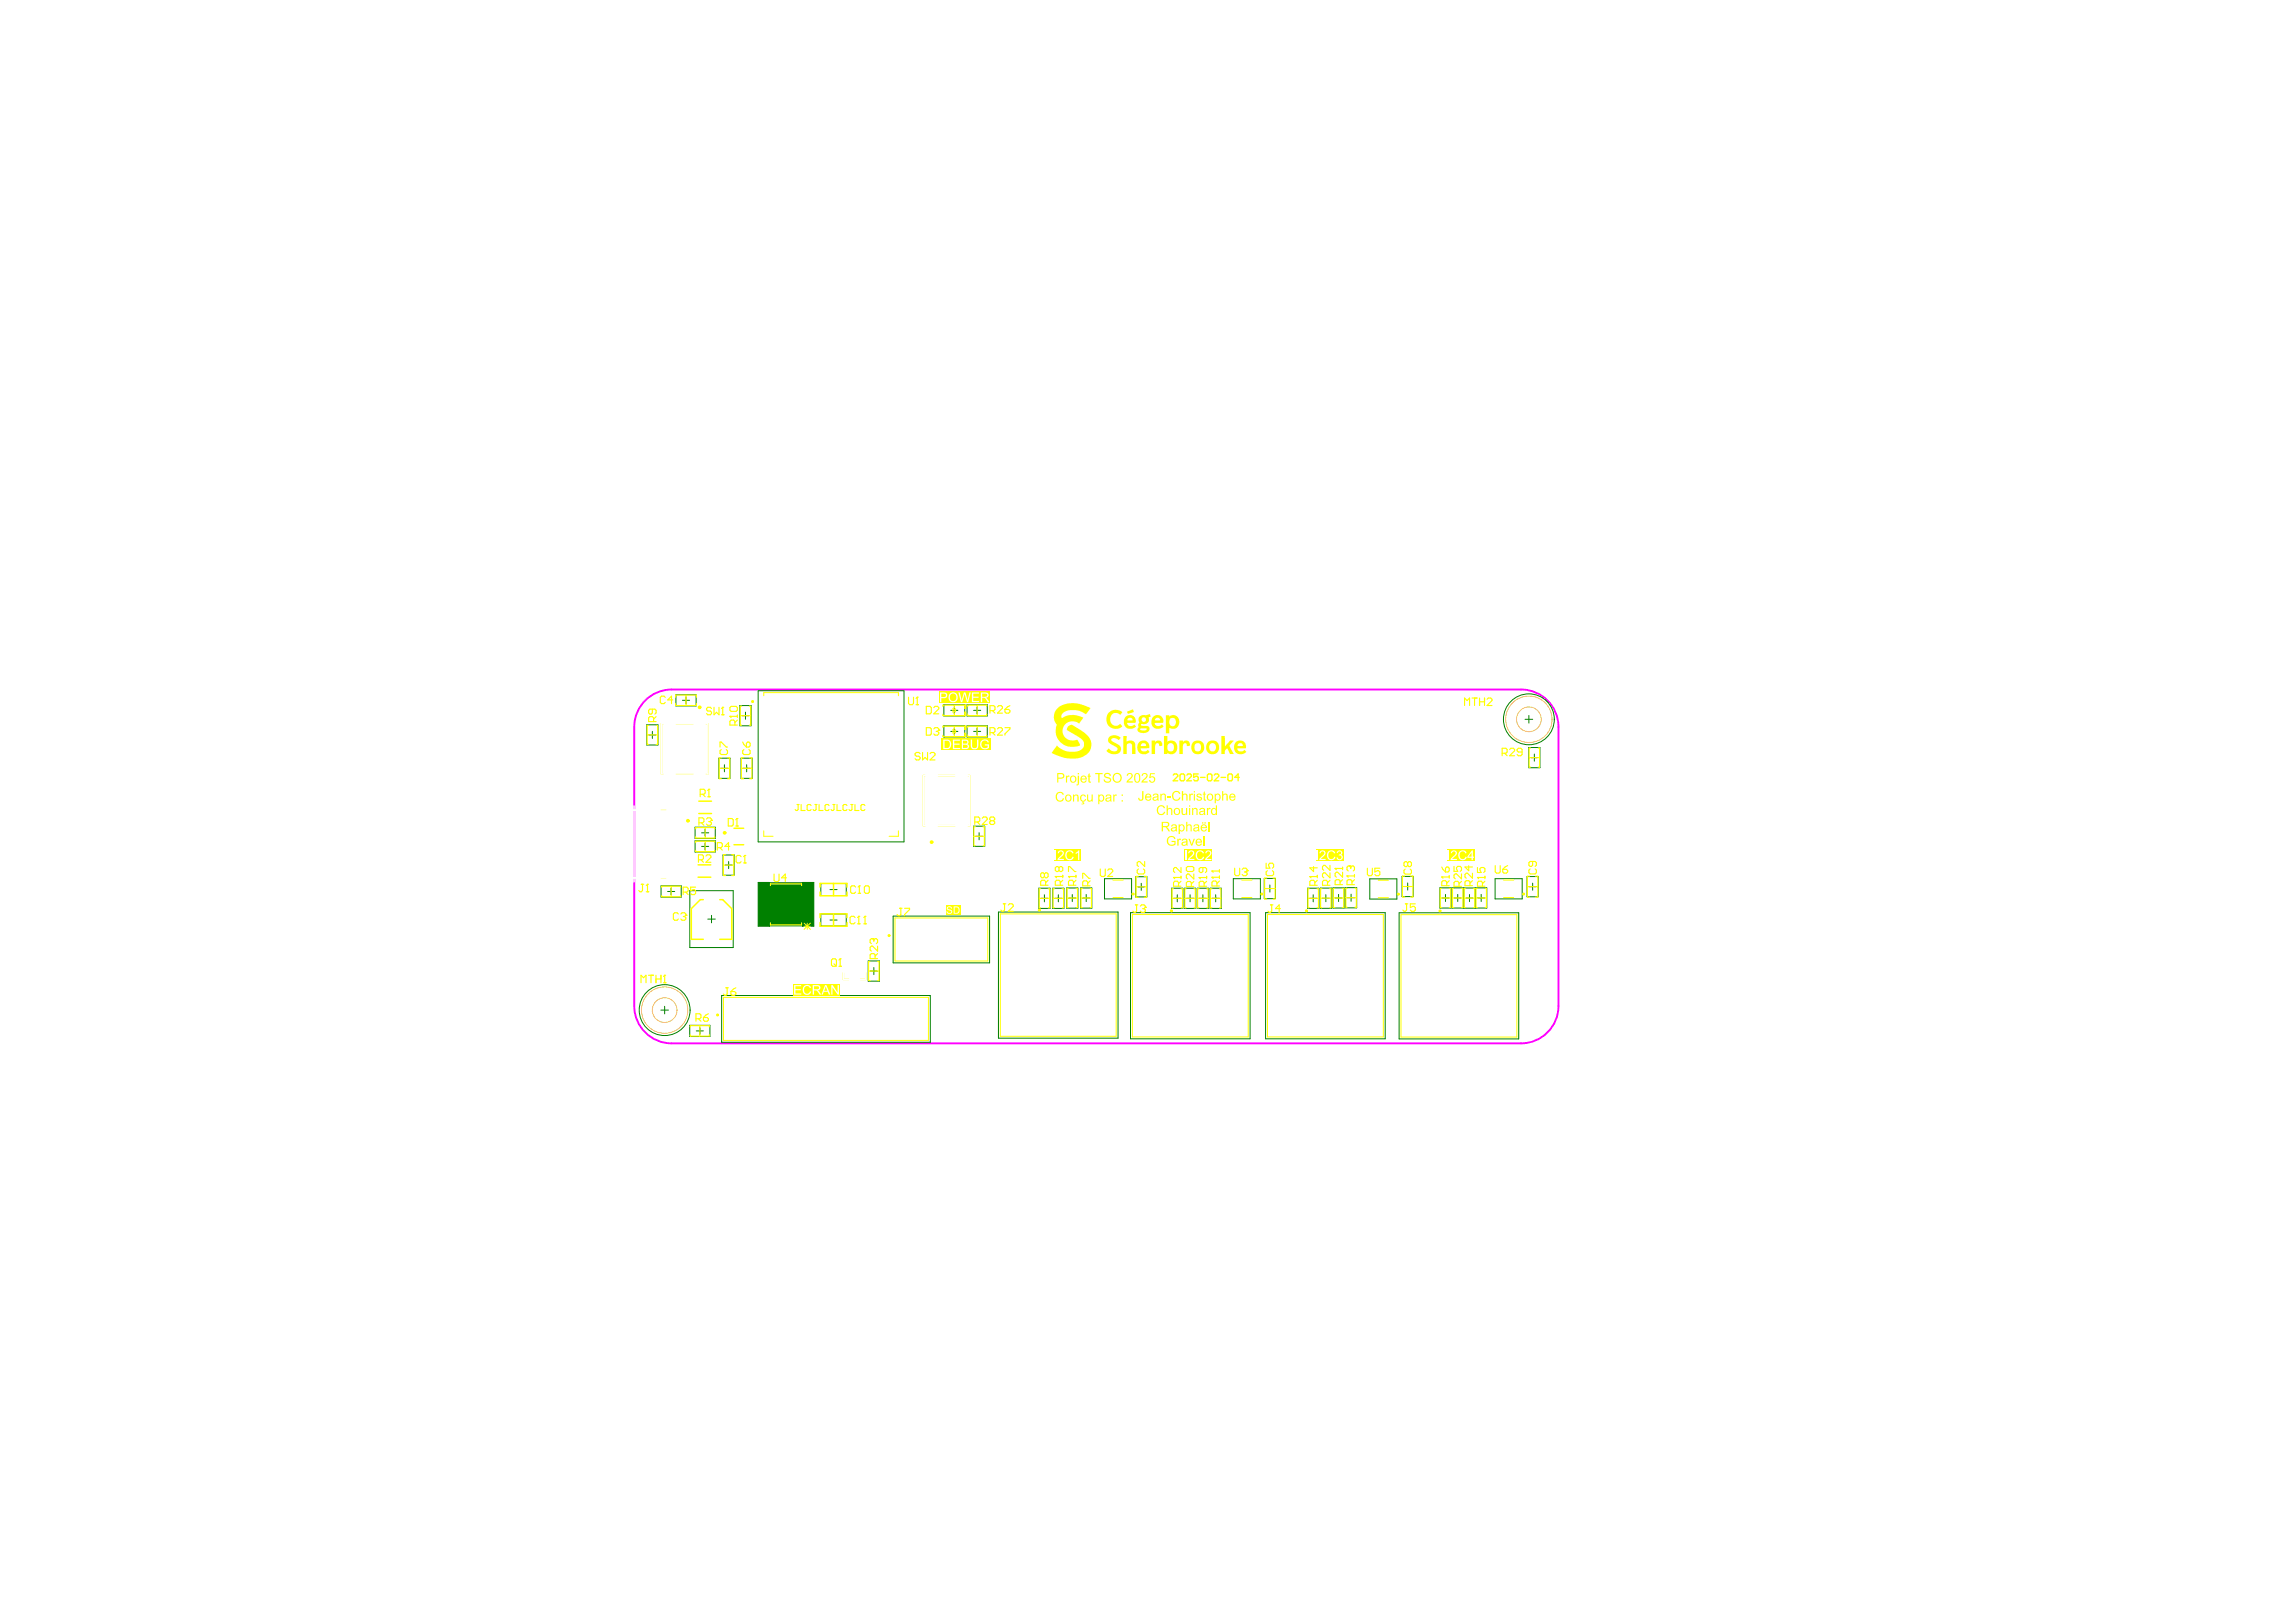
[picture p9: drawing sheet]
<svg xmlns="http://www.w3.org/2000/svg" width="1020mm" height="722mm" viewBox="0 0 1020 722" stroke-linecap="round" stroke-linejoin="round" font-family="sans-serif">
<path d="M287.5 311a16.6 16.6 0 0 1 11.3-4.4h377.8a16.6 16.6 0 0 1 16.6 16.7v124.1a16.6 16.6 0 0 1-16.6 16.6h-377.8a16.6 16.6 0 0 1-16.7-16.6v-124.1a16.6 16.6 0 0 1 5.4-12.3z" fill="none" stroke="#f0f" stroke-width=".85"/>
<path d="M337.3 392.5h24.7v19.4h-24.7z" fill="#008000"/>
<g fill="none" stroke="#008000" stroke-width=".44">
<path d="M300.7 308.9h8.9v5h-8.9zM303.6 311.4h3.1M305.2 309.9v3.1M329.1 313.8h5v9h-5zM330 318.3h3.2M331.6 316.7v3.2M337.2 307.2h64.9v67.2h-64.9zM419.9 313.4h9.2v5h-9.2zM422.9 315.9h3.2M424.5 314.3v3.2M430.2 313.4h9v5h-9zM433.1 315.9h3.1"/>
<path d="M434.7 314.3v3.2M678.4 319.9h3.4M680.1 318.2v3.4M287.7 322.3h5v9h-5zM288.6 326.8h3.2M290.2 325.2v3.2M319.7 337.2h5v9h-5zM329.6 337.2h5v9h-5zM419.9 322.8h9.2v5h-9.2zM422.9 325.3h3.2M424.5 323.7v3.2M430.2 322.8h9v5h-9z"/>
<path d="M433.1 325.3h3.1M434.7 323.7v3.2M680 332.4h5v9h-5zM680.9 336.9h3.2M682.5 335.4v3.1M320.7 341.7h3.1M322.2 340.1v3.1M330.5 341.7h3.2M332.1 340.1v3.1M309.2 367.9h9v5h-9zM309.2 373.9h9v5h-9zM312.1 376.4h3.2"/>
<path d="M312.1 370.4h3.2M313.7 368.8v3.2M313.7 374.8v3.2M433 367.4h5v9h-5zM434 371.9h3.1M435.5 370.3v3.2M294 394h9v5h-9zM297 396.5h3.1M298.5 394.9v3.1M306.9 396.1h19.2v25.3h-19.2zM321.6 380.2h5v9h-5zM322.5 384.7h3.2"/>
<path d="M324.1 383.2v3.1M365.1 393h11.3v5.3h-11.3zM369.2 395.6h3.2M370.8 394v3.2M462.1 395h5v9h-5zM463 399.5h3.1M464.6 397.9v3.2M468.3 395h5v9h-5zM469.2 399.5h3.1M470.8 397.9v3.2M474.5 394.9h5v9h-5zM475.4 399.4h3.1"/>
<path d="M477 397.8v3.2M480.7 394.9h5v9h-5zM481.6 399.4h3.2M483.2 397.8v3.2M491.3 390.8h12.1v9h-12.1zM505.2 389.9h4.9v9h-4.9zM506.1 394.4h3.1M507.7 392.8v3.2M521.2 395h5v9h-5zM522.1 399.5h3.2M523.7 397.9v3.2M526.9 395h5v9h-5z"/>
<path d="M527.8 399.5h3.1M529.4 397.9v3.2M532.6 395h5v9h-5zM533.5 399.5h3.1M535.1 397.9v3.2M538.3 395h5v9h-5zM539.2 399.5h3.1M540.8 397.9v3.2M548.6 390.8h12v9h-12zM562.4 390.7h5v8.9h-5zM563.3 395.1h3.1M564.9 393.6v3.1"/>
<path d="M581.6 395h5v9h-5zM582.6 399.5h3.1M584.1 397.9v3.2M587.3 395h5v8.9h-5zM588.2 399.5h3.1M589.8 397.9v3.1M592.9 394.9h5v8.9h-5zM593.8 399.3h3.2M595.4 397.8v3.1M598.5 394.8h5v8.9h-5zM599.4 399.2h3.2M601 397.7v3.1"/>
<path d="M609.3 390.8h12.1v9h-12.1zM623.7 389.8h5v8.9h-5zM624.6 394.3h3.2M626.2 392.7v3.1M640.5 394.9h5v8.9h-5zM641.4 399.3h3.2M643 397.8v3.1M645.9 394.9h5v8.9h-5zM646.9 399.3h3.1M648.4 397.8v3.1M651.2 394.9h5v9h-5zM652.1 399.4h3.1"/>
<path d="M653.7 397.8v3.2M656.4 394.9h5v8.9h-5zM657.3 399.3h3.1M658.9 397.8v3.1M665.1 390.8h12v9h-12zM679.3 389.8h4.9v9h-4.9zM680.2 394.3h3.1M681.7 392.7v3.2M314.8 408.7h3.4M316.5 407.1v3.3M365.1 406.5h11.3v5.3h-11.3zM369.2 409.2h3.2"/>
<path d="M370.8 407.6v3.2M397.3 407.4h42.9v20.8h-42.9zM444.1 405.6h53.2v56.1h-53.2zM502.9 405.9h53.2v56.1h-53.2zM563 405.9h53.2v56.1h-53.2zM622.4 405.9h53.2v56.1h-53.2zM386.2 427.4h5v8.9h-5zM387.1 431.9h3.2M388.7 430.3v3.1M294 449.2h3.3M295.7 447.5v3.4M306.8 456h9v5h-9z"/>
<path d="M309.7 458.5h3.2M311.3 456.9v3.2M321 442.7h92.8v20.8h-92.8z"/>
<circle cx="680.1" cy="319.9" r="11.3"/>
<circle cx="295.6" cy="449.2" r="11.3"/>
</g>
<path d="M337.3 392.5h24.7v19.4h-24.7z" fill="none" stroke="#008000" stroke-width=".51"/>
<g fill="none" stroke="#f6b26b" stroke-width=".44">
<circle cx="680.1" cy="319.9" r="10.3"/>
<circle cx="680.1" cy="319.9" r="5.5"/>
<circle cx="295.6" cy="449.2" r="10.3"/>
<circle cx="295.6" cy="449.2" r="5.5"/>
</g>
<g fill="none" stroke="#ff0" stroke-width=".67">
<path d="M295 321.9h-.8v22.3h.8M300.8 321.9h7.5M314.1 321.9h.8v22.3h-.8M300.8 344.2h7.5M310.8 356.3h5.7M411.5 344.9h-.8v22.3h.8M417.3 344.9h7.5M430.6 344.9h.8v22.3h-.8M294.1 360.3h2.1M310.8 361.8h5.7M326.5 375.7h4.3M326.5 368.3h4.3"/>
<path d="M417.3 367.2h7.5M294.1 390.4h2.1M310.5 390.1h5.7M310.5 384.6h5.7M364.8 394.5v-1.6h12v1.6M364.8 396.7v1.7h12v-1.7M370.8 392.9v5.5M312.8 400.1h-1.3l-4 4v13.6h5.3M320.2 400.1h1.3l4 4v13.6h-5.3M364.8 408.1v-1.7h12v1.7M364.8 410.3v1.6h12v-1.6M370.8 406.4v5.5"/>
<path d="M375.1 432.6v3h2.5M385.1 432.6v3h-2.4"/>
</g>
<g fill="none" stroke="#ff0" stroke-width=".44">
<path d="M339.7 309.4v-1.4h59.9v1.4M423.9 315.1l1.2 .8-1.2 .8zM425.1 315.2v1.5M423.9 324.4l1.2 .9-1.2 .8zM425.1 324.5v1.5M339.7 369.5v2.4h4.2M399.6 369.5v2.4h-4.1M495.1 399.1h4.5M495.1 391.4h4.5M552.4 399.1h4.5M552.4 391.4h4.5M613.1 391.5h4.5"/>
<path d="M613.1 399.2h4.5M668.8 399.1h4.5M668.8 391.4h4.5M398.1 408.2h41.3v19.2h-41.3zM445 406.4h51.5v54.5h-51.5zM503.7 406.7h51.5v54.5h-51.5zM563.8 406.7h51.5v54.5h-51.5zM623.2 406.8h51.5v54.4h-51.5zM321.8 443.6h91.2v19.1h-91.2z"/>
</g>
<g fill="none" stroke="#ff0" stroke-width=".5">
<path d="M300.5 310.1v-1h9.3v1M300.5 312.8v1h9.3v-1M305.2 309.1v4.7M329.3 318.3h4.6M329.9 314.1h-.6v8.4h.6M333.3 314.1h.6v8.4h-.6M419.4 317.6v.6h10.2v-1.4h-.5v1.4M424.5 313.6v1.1M424.5 317.1v1.1M429.1 313.6v1.5h.5v-1.5h-10.2v.6M430.4 314.2v-.6h8.5v.6M430.4 317.6v.6h8.5v-.6"/>
<path d="M434.7 313.6v4.6M287.9 326.8h4.6M288.5 322.6h-.6v8.5h.6M291.9 322.6h.6v8.5h-.6M320.9 337h-1v9.3h1M323.6 337h1v9.3h-1M330.8 337h-1v9.3h1M333.5 337h1v9.3h-1M419.4 327v.6h10.2v-1.5h-.5v1.5M424.5 322.9v1.2M424.5 326.4v1.2M429.1 322.9v1.5h.5v-1.5h-10.2v.7"/>
<path d="M430.4 323.6v-.7h8.5v.7M430.4 327v.6h8.5v-.6M434.7 322.9v4.7M680.2 336.9h4.6M680.8 332.7h-.6v8.5h.6M684.2 332.7h.6v8.5h-.6M319.9 341.7h4.7M329.8 341.7h4.7M309.4 368.7v-.7h8.5v.7M309.4 372.1v.6h8.5v-.6M309.4 374.7v-.6h8.5v.6M309.4 378.1v.6h8.5v-.6"/>
<path d="M313.7 368v4.7M313.7 374.1v4.6M433.2 371.9h4.7M433.8 367.7h-.6v8.4h.6M437.2 367.7h.7v8.4h-.7M294.3 394.8v-.7h8.5v.7M294.3 398.2v.6h8.5v-.6M298.5 394.1v4.7M321.8 384.7h4.6M322.8 380.1h-1v9.3h1M325.4 380.1h1v9.3h-1M462.2 399.5h4.7"/>
<path d="M462.9 395.3h-.7v8.4h.7M466.3 395.3h.6v8.4h-.6M468.4 399.5h4.7M469.1 395.3h-.7v8.4h.7M472.5 395.3h.6v8.4h-.6M474.6 399.4h4.7M475.3 395.2h-.7v8.4h.7M478.7 395.2h.6v8.4h-.6M480.8 399.4h4.7M481.5 395.2h-.7v8.4h.7M484.9 395.2h.6v8.4h-.6M505.3 394.4h4.7"/>
<path d="M506.3 389.7h-1v9.4h1M509 389.7h1v9.4h-1M521.3 399.5h4.7M522 395.3h-.7v8.4h.7M525.4 395.3h.6v8.4h-.6M527 399.5h4.7M527.7 395.3h-.7v8.4h.7M531.1 395.3h.6v8.4h-.6M532.7 399.5h4.7M533.4 395.3h-.7v8.4h.7M536.8 395.3h.6v8.4h-.6M538.4 399.5h4.7"/>
<path d="M539.1 395.3h-.7v8.4h.7M542.5 395.3h.6v8.4h-.6M562.5 395.1h4.7M563.5 390.5h-1v9.3h1M566.2 390.5h1v9.3h-1M581.8 399.5h4.7M582.5 395.3h-.7v8.4h.7M585.8 395.3h.7v8.4h-.7M587.4 399.5h4.7M588.1 395.2h-.7v8.5h.7M591.5 395.2h.6v8.5h-.6M593.1 399.3h4.7"/>
<path d="M593.7 395.1h-.6v8.5h.6M597.1 395.1h.7v8.5h-.7M598.7 399.2h4.6M599.3 395h-.6v8.5h.6M602.7 395h.6v8.5h-.6M623.8 394.3h4.7M624.8 389.6h-1v9.3h1M627.5 389.6h1v9.3h-1M640.7 399.3h4.6M641.3 395.1h-.6v8.5h.6M644.7 395.1h.6v8.5h-.6M646.1 399.3h4.7"/>
<path d="M646.7 395.1h-.6v8.5h.6M650.1 395.1h.7v8.5h-.7M651.3 399.4h4.7M652 395.2h-.7v8.4h.7M655.3 395.2h.7v8.4h-.7M656.5 399.3h4.7M657.2 395.1h-.7v8.5h.7M660.6 395.1h.6v8.5h-.6M679.4 394.3h4.7M680.4 389.7h-1v9.3h1M683.1 389.7h1v9.3h-1M386.4 431.9h4.6"/>
<path d="M387 427.6h-.6v8.5h.6M390.4 427.6h.6v8.5h-.6M307.1 456.8v-.7h8.4v.7M311.3 456.1v4.7M307.1 460.2v.6h8.4v-.6"/>
</g>
<path d="M342.7 393.9v-.9h13.9v.9M342.7 410.5v.8h13.9v-.8" fill="none" stroke="#ff0" stroke-width=".51"/>
<g fill="#ff0">
<path d="M470.2 352.6l1-.4h1.1l.9 1.1-.6 .1a1.4 1.4 0 0 0-1.9-.6 1.4 1.4 0 0 0-.5 2v.1a1.28 1.28 0 0 0 1.3 1.1 1.28 1.28 0 0 0 1.2-1.1l.6 .2-.6 1.1-.8 .3-1.5-.2-.8-1.4v-1.1z"/>
<path d="M477.3 353.3h.4v.5l.7-.5 1.2 .3 .2 2.9h-.6v-1.9a.75 .75 0 0 0-.8-.8 .75 .75 0 0 0-.6 1v1.7h-.5z"/>
<path d="M483.5 353.3h.5v2a.78 .78 0 0 0 .9 .7 .78 .78 0 0 0 .7-1v-1.7h.5v3.2h-.5v-.5l-.8 .5-1.1-.3z"/>
<path d="M495.2 353.3h.4v.5l.4-.5 .8 .2-.2 .4-.8 .2-.1 2.4h-.5z"/>
<path d="M474.2 345h.4l.1 .4a.64 .64 0 0 1 .4-.5 .64 .64 0 0 1 .7 .2l-.2 .5h-.8l-.1 2.4h-.5z"/>
<path d="M484.1 344.2l.6-.3v1.1h.5v.4h-.5v2.1l.5 .1-.1 .5-.9-.3-.1-2.4h-.3z"/>
<path d="M487.2 343.8h3.3v.5h-1.4v3.7h-.6v-3.7h-1.3z"/>
<path d="M491.4 344.1l.8-.4 1.1 .1 .9 1-.6 .3a.98 .98 0 0 0-1-.9 .98 .98 0 0 0-1 .9l2.1 .8a1.38 1.38 0 0 1 .1 1.9 1.38 1.38 0 0 1-1.9 .2l-.8-.6-.2-.7h.5l.3 .6 .6 .3 1-.1 .5-.8-2.5-1.1-.2-.9z"/>
<path d="M501.5 344l1-.2a1.41 1.41 0 0 1 1.4 1.3 1.41 1.41 0 0 1-1.1 1.5l-1 .9h2.1v.5h-2.9l.4-.9 1.7-1.6a.81 .81 0 0 0-.4-1.3 .81 .81 0 0 0-1 .9l-.5-.1z"/>
<path d="M508.2 344l1.4-.2 .6 .3 .3 .5-.2 1-1.9 1.9h2.1v.5h-2.8l.4-.9 1.5-1.5a.83 .83 0 0 0-.2-1.3 .83 .83 0 0 0-1.1 .8l-.5-.1z"/>
<path d="M511.6 343.9h2.1v.4h-1.7l-.2 1.2 1.1-.3 1 1-.2 1.2-.8 .7-1.6-.4-.2-.8h.6a.94 .94 0 0 0 1.1 .6 .94 .94 0 0 0 .7-1.2 .94 .94 0 0 0-1.1-.7l-1.2 .4z"/>
<path d="M474.7 353.9l-.4 .8a1.02 1.02 0 0 0 1.1 1.3 1.02 1.02 0 0 0 .7-1.6 .88 .88 0 0 0-1.4-.5zM473.7 354.9a1.56 1.56 0 0 1 3.1 0 1.56 1.56 0 0 1-3.1 0z"/>
<path d="M480.7 353.8l.6-.4a1.14 1.14 0 0 1 1.7 .9l-.5 .1-.2-.6h-.7l-.6 .7a.93 .93 0 0 0 .3 1.4 .93 .93 0 0 0 1.3-.5h.5v.2l-.6 .8-1.5-.1-.6-1.1zM481.5 356.5h.4l-.1 .3a.5 .5 0 0 1 .4 .7 .5 .5 0 0 1-.7 .2h-.4v-.3l.7-.2-.5-.2z"/>
<path d="M488.5 353.3h.5v.5l.5-.5 1 .1 .7 1.2-.1 1-.6 .8-.9 .1-.6-.4v1.5h-.5zM489.3 354l-.3 .9a.93 .93 0 0 0 1.1 1.1 .93 .93 0 0 0 .5-1.5v-.1a.78 .78 0 0 0-.5-.6 .78 .78 0 0 0-.8 .2z"/>
<path d="M492.3 355.3v.1a.72 .72 0 0 0 .7 .8 .72 .72 0 0 0 .8-.7v-.6zM492 353.7l1.7-.4 .7 .6 .1 2.6h-.6l-.1-.5-.7 .5a.99 .99 0 0 1-1.4-1 .99 .99 0 0 1 1.5-.8 .52 .52 0 0 0 .5-.7 .52 .52 0 0 0-.8-.2l-.7 .6-.5-.1z"/>
<path d="M498.9 353.3h.6v.6h-.6zM498.9 355.9h.6v.6h-.6z"/>
<path d="M470.8 344.3v1.5h1.2a.77 .77 0 0 0 .9-.7 .77 .77 0 0 0-.9-.8zM470.3 343.8l2.4 .1 .7 .6v.8a1.24 1.24 0 0 1-1.5 1h-1.1v1.7h-.5z"/>
<path d="M476.7 345.6l-.3 .7a1 1 0 0 0 1.1 1.4 1 1 0 0 0 .7-1.5 .84 .84 0 0 0-.6-.9 .84 .84 0 0 0-.9 .3zM475.8 346.5a1.6 1.6 0 0 1 3.2 0 1.6 1.6 0 0 1-3.2 0z"/>
<path d="M479.4 343.8h.6v.6h-.6zM479.4 345h.6v3.2a.83 .83 0 0 1-.3 .9 .83 .83 0 0 1-.9 .1l.1-.4 .5-.1z"/>
<path d="M481.3 345.6l-.1 .6h1.7a.92 .92 0 0 0-1.6-.6zM481 345.3l.7-.4 .8 .1 .6 .3 .4 .9v.5h-2.4a.92 .92 0 0 0 .7 1 .92 .92 0 0 0 1.1-.6l.5 .1a1.54 1.54 0 0 1-2.4 .5 1.54 1.54 0 0 1 0-2.4z"/>
<path d="M496 344.5l-.5 .7v1l.3 .9 .7 .5h.9l.7-.5 .2-1.6a1.43 1.43 0 0 0-2.3-1zM494.8 345.9a2.16 2.16 0 0 1 4.3 0 2.16 2.16 0 0 1-4.3 0z"/>
<path d="M505.4 344.3l-.3 .5-.1 1.7a.92 .92 0 0 0 1 1.2 .92 .92 0 0 0 .7-1.4v-.9a.94 .94 0 0 0-1-1.2zM504.8 344.2l.4-.2a1.73 1.73 0 0 1 1.8 .5 1.73 1.73 0 0 1 .2 1.9l-.2 .8a1.37 1.37 0 0 1-1.8 .8 1.37 1.37 0 0 1-.7-1.8z"/>
</g>
<path d="M417.8 307.5h22.7v5.1h-22.7z" fill-rule="evenodd" fill="#ff0"/>
<g fill="#fff">
<path d="M426.3 308h.6l.9 3.7 1-3.7h.7l.9 3.7 .8-3.7h.6l-1.2 4.3h-.5l-1-3.8-1.1 3.8h-.6z"/>
<path d="M432.3 308h3.2v.5h-2.6v1.3h2.4v.5h-2.4v1.5h2.6v.5h-3.2z"/>
<path d="M418.7 308.5v1.5h1.1a.77 .77 0 0 0 1-.7 .77 .77 0 0 0-.9-.8zM418.1 308l2.8 .2 .4 .6v.8a1.11 1.11 0 0 1-1.5 .9h-1.1v1.8h-.6z"/>
<path d="M423.1 308.6l-.6 1.1 .1 1.2 .5 .7 1.1 .2 .8-.3 .4-1.6a1.45 1.45 0 0 0-.8-1.3 1.45 1.45 0 0 0-1.5 0zM421.8 310a2.2 2.2 0 0 1 4.4 0 2.2 2.2 0 0 1-4.4 0z"/>
<path d="M436.9 308.5v1.4l1.8-.2a.68 .68 0 0 0 .4-.9 .68 .68 0 0 0-.9-.3zM436.3 308h2.4a1.14 1.14 0 0 1 1.1 1.2 1.14 1.14 0 0 1-1.2 1.1l1.5 2h-.8l-.7-1.4-.8-.6h-.9v2h-.6z"/>
</g>
<path d="M418.8 328.5h22v5h-22z" fill-rule="evenodd" fill="#ff0"/>
<g fill="#fff">
<path d="M423.9 328.9h3.1v.5h-2.5v1.3h2.3v.5h-2.3v1.4h2.6v.5h-3.2z"/>
<path d="M431.8 328.9h.6v2.6a1.11 1.11 0 0 0 1.2 1.2 1.11 1.11 0 0 0 1-1.3v-2.5h.6l-.2 3.6-.5 .6-.7 .1a1.58 1.58 0 0 1-2-1.8z"/>
<path d="M436.6 329.3l1.8-.5 .8 .3 .6 .8-.5 .4-.8-1-1.1 .1-.6 .5-.2 1.5 .1 .6 .7 .6 1.2 .1 .7-.4v-.8h-1.2v-.5h1.8v1.6l-.9 .5-1.1 .1a2.27 2.27 0 0 1-1.8-1.5 2.27 2.27 0 0 1 .5-2.4z"/>
<path d="M420.2 329.4v3.2l1.8-.1 .4-.6 .1-1.2a1.19 1.19 0 0 0-1.4-1.3zM419.6 328.9h2.1l1.1 .8 .3 1.6-.7 1.5-.6 .3h-2.2z"/>
<path d="M428.4 329.4v1.3l1.8-.3-.2-.9zM428.4 331.2v1.4l2-.2-.2-1zM427.8 328.9l2.4 .1 .5 .6a.92 .92 0 0 1-.5 1.3 1.16 1.16 0 0 1 .7 1.5 1.16 1.16 0 0 1-1.4 .7h-1.7z"/>
</g>
<path d="M501.4 316.5l1.3-.5a.78 .78 0 0 1 .7-.5 .78 .78 0 0 1 .8 .5 .68 .68 0 0 1-.1 .8 .68 .68 0 0 1-.8 .2l-.3 .1a.9 .9 0 0 1-1.6-.1zM470.4 315l1.4-1.1 3-1h4.6l5.7 2-1.6 2.3a.58 .58 0 0 1-.6 .4 .58 .58 0 0 1-.5-.3l-2.2-1.1-1.6-.4h-2.8l-1.3 .4a3.3 3.3 0 0 0-2.5 2.4l.1 .3a.89 .89 0 0 0 1.5-.2l2.2-.7 3.7 .3 2.3 .8-1 1.6a.94 .94 0 0 1-1.4 .7l-1.7-.6-2.5 .3-1.7 1.4-.9 2.1 .2 1.7 1.3 1.9 2 1.1 2.3-.1a1.43 1.43 0 0 1 1.8 1.5 .66 .66 0 0 1 .2 .9 .66 .66 0 0 1-.8 .3l-1.7 .2-3.1-.1-2.6-1.5-1.7-1.8-.7-1.6-.1-3.4a1.96 1.96 0 0 0-.4-2.7l-.6-1.8 .1-1.2 .7-1.9zM493.2 316.9l1.2-.8 1.4-.5 1.4 .1 1.5 .6a.56 .56 0 0 1 .5 .5 .56 .56 0 0 1-.5 .6l-.5 .5-.3-.3a2.8 2.8 0 0 0-3.9 1 2.8 2.8 0 0 0 1 3.8l1.4 .4 1.1-.3a.7 .7 0 0 1 .7-.5 .7 .7 0 0 1 .6 .5 .87 .87 0 0 1 .1 .9 .87 .87 0 0 1-.9 .4l-1.7 .4-1.2-.2-1.2-.5-1-.9-.7-1.6v-1.8zM506.9 318.8l1.3-.8 2.5-.2a.68 .68 0 0 1 1.1 .4 .68 .68 0 0 1-.9 .8l.1 .4a2.32 2.32 0 0 1-.9 2.3 2.32 2.32 0 0 1-2.4 .3 .52 .52 0 0 0-.1 .7 .52 .52 0 0 0 .7 .1h1.9a1.61 1.61 0 0 1 1 1.9 1.61 1.61 0 0 1-1.8 1.3h-1.1a1.75 1.75 0 0 1-2.3-2 .82 .82 0 0 0 .3-1.3l.1-.5a1.41 1.41 0 0 0 0-2zM518.6 318.1h1.5l.1 .5 1.8-.7 1.3 .5 1.1 1.2 .1 2.2a2.78 2.78 0 0 1-4.3 1.9l-.1 2.4h-1.5zM513.8 319.8l-.1 .5 1.6 .1a.57 .57 0 0 0 .8-.5 .57 .57 0 0 0-.6-.6l-1-.1zM501.8 319.5l-.1 .1a.49 .49 0 0 0-.1 .7 .49 .49 0 0 0 .7 .1h1.5v-.4l-.8-.8zM507.7 320a1.05 1.05 0 0 0 2.1 0 1.05 1.05 0 0 0-2.1 0zM520.5 319.5l-.3 1a1.61 1.61 0 0 0 1.3 2.5 1.61 1.61 0 0 0 1.5-2.4 1.52 1.52 0 0 0-2.5-1.1zM500.6 318.9l.9-.7 1.3-.3 1.5 .6 .7 1.1a1.28 1.28 0 0 1-.2 1.9l-3.4 .1a1.91 1.91 0 0 0 3.3 .6l.1 .3a.62 .62 0 0 1 .4 .7 .62 .62 0 0 1-.7 .5l-1.9 .4a3.1 3.1 0 0 1-2.6-2 3.1 3.1 0 0 1 .6-3.2zM512.9 318.8l1.4-.8 1.4 .1 1.1 .7 .5 .9a1.01 1.01 0 0 1 .3 1.1 1.01 1.01 0 0 1-.9 .7h-2.3a.52 .52 0 0 0-.8 .2 .52 .52 0 0 0 .4 .7l.9 .5 1.3-.2a.65 .65 0 0 1 1.1 0 .65 .65 0 0 1-.5 1l-2.2 .4a3.1 3.1 0 0 1-1.7-5.2zM507.3 324a.69 .69 0 0 0 .2 .8 .69 .69 0 0 0 .8 .1h.5a.7 .7 0 0 0 .9-.1 .7 .7 0 0 0 .1-.9zM493.6 327.6l1.5-.6 1.8 .1a1.41 1.41 0 0 1 1.4 1.3l-.1 .1a.64 .64 0 0 1-.6 .6 .64 .64 0 0 1-.7-.5l-.4-.2a1.2 1.2 0 0 0-1.4-.2 1.2 1.2 0 0 0-.7 1.2l3.5 2 .7 1 .1 1-.5 1.2-1.1 .7-2.2 .1-1.5-.5a1.11 1.11 0 0 1-1.1-1.2l.3-.2a.68 .68 0 0 1 .7-.6 .68 .68 0 0 1 .6 .7l.9 .4a1.35 1.35 0 0 0 1.6 .1 1.35 1.35 0 0 0 .6-1.5l-3.9-2.5-.2-1.5zM512.3 329.3h1.4l.1 .6 1.2-.6a1.63 1.63 0 0 1 1.6 .7 1.63 1.63 0 0 1 .1 1.7l-1.1 .1v-.4a.92 .92 0 0 0-1-.9 .92 .92 0 0 0-.7 1.3l-.1 3.5h-1.5zM524.6 329.3h1.6v.7l1.3-.7a1.55 1.55 0 0 1 1.5 .7 1.55 1.55 0 0 1 0 1.7l-1.1 .1v-.3a.87 .87 0 0 0-.9-1 .87 .87 0 0 0-.8 1.1l-.1 3.7h-1.5zM550.9 330.8a.51 .51 0 0 0-.5 .5 .51 .51 0 0 0 .5 .5h1.3a.5 .5 0 0 0 .7-.1 .5 .5 0 0 0-.2-.8l-.5-.4zM507.8 330.9l-.4 .9h1.7a.64 .64 0 0 0 .7-.7 .64 .64 0 0 0-.7-.6h-1zM538.5 330.8l-.6 1.3a1.58 1.58 0 0 0 1.7 2.1l.6-.1 .6-1-.1-1.7a1.44 1.44 0 0 0-2.2-.6zM531.8 330.9l-.5 1.5a1.57 1.57 0 0 0 1.8 1.7 1.57 1.57 0 0 0 1.1-2.2l-.1-.6a1.5 1.5 0 0 0-2.3-.4zM519.8 330.9l-.5 .8a1.68 1.68 0 0 0 .4 2.1 1.68 1.68 0 0 0 2.2-.1l.3-2-.8-1a1.14 1.14 0 0 0-1.6 .2zM475.3 322.8l.2-.1a2.35 2.35 0 0 1 3 .6l3.6 2.3 1.4 1.3a5.8 5.8 0 0 1 1.6 6.1 5.8 5.8 0 0 1-4.9 4l-1.7 .4-3.8-.1-3.5-.9-2.8-1.2a.64 .64 0 0 1-.5-.7 .64 .64 0 0 1 .6-.6l1.6-2.4 3.1 2.2 2.5 .6 3.7-.1 1.6-.8 .8-.9 .4-.7v-1.6l-.4-.7-2.2-1.9-5.1-3zM543.3 327.3h1.5l.1 4.7 2.3-2.7h1.5l-1.2 1.6a1.13 1.13 0 0 0-.1 1.9l1.5 2.5h-1.7l-1.3-2.5-1 1-.1 1.5h-1.5zM499.7 327.3h1.5l-.1 2.5 1.2-.5a2.33 2.33 0 0 1 2.7 3.2l.1 2.8h-1.5v-2.4a1.65 1.65 0 0 0-.9-2.4h-.1a1.55 1.55 0 0 0-1.4 2.3v2.5h-1.5zM536.4 332.3a3 3 0 0 1 6 0 3 3 0 0 1-6 0zM529.8 332.3a3 3 0 0 1 6 0 3 3 0 0 1-6 0zM549.8 329.9l1.3-.6h1l1.2 .5 .7 1 .2 2h-3a.57 .57 0 0 0-.9 .2 .57 .57 0 0 0 .5 .8l.6 .4h1.3l.8-.7 .4 .3a.61 .61 0 0 1 .4 .7 .61 .61 0 0 1-.6 .5l-2.3 .4-1-.2-.9-.7-.6-1.4v-1.4zM517.8 327.3h1.5l-.1 2.5 1.5-.5a2.98 2.98 0 0 1 3.1 3.6 2.98 2.98 0 0 1-4.3 2.1l-.2-.3v.6h-1.5zM507.1 329.7l1.2-.4a2.48 2.48 0 0 1 2.7 3.4l-3 .1a.5 .5 0 0 0-.7 .3 .5 .5 0 0 0 .4 .6l.7 .5 1.3-.1a.73 .73 0 0 1 .9-.4 .73 .73 0 0 1 .5 .8 .73 .73 0 0 1-.8 .6 3.2 3.2 0 0 1-4.1-1.2 3.2 3.2 0 0 1 .9-4.2z" fill="#ff0"/>
<path d="M420.7 402.7h6.5v4h-6.5z" fill-rule="evenodd" fill="#ff0"/>
<g fill="#fff">
<path d="M421.3 403.5l.9-.5 .8 .2 .5 .6-.5 .2a.68 .68 0 0 0-.7-.6 .68 .68 0 0 0-.6 .8l1.2 .4a1.06 1.06 0 0 1 .3 1.6 1.06 1.06 0 0 1-1.6 0l-.6-.9 1.2 .7a.66 .66 0 0 0 1-.6 .66 .66 0 0 0-1-.5l-.9-.4z"/>
<path d="M424.6 403.5v2.5l1.5-.2 .3-1.3a.87 .87 0 0 0-1-1zM424.2 403.1h1.6l.8 .5 .2 1.7-.4 .8-2.2 .2z"/>
</g>
<path d="M353 437.7h20.5v5h-20.5z" fill-rule="evenodd" fill="#ff0"/>
<g fill="#fff">
<path d="M353.2 438.1h3.2v.5h-2.6v1.3h2.4v.5h-2.4v1.4h2.6v.5h-3.2z"/>
<path d="M357.7 438.5l1.7-.5 1.2 .8 .1 .5h-.5a1.44 1.44 0 0 0-2-.5 1.44 1.44 0 0 0-.5 2l.3 .8a1.28 1.28 0 0 0 1.4 .3 1.28 1.28 0 0 0 .8-1l.6 .1-.3 .7-.7 .6-1 .1a2.3 2.3 0 0 1-1.1-3.9z"/>
<path d="M369.8 438.1h.6l2.2 3.4v-3.4h.6v4.2h-.6l-2.3-3.3v3.3h-.5z"/>
<path d="M362.1 438.6v1.4l1.9-.1a.68 .68 0 0 0 .3-.9 .68 .68 0 0 0-.8-.4zM361.5 438.1h2.4l.9 .5-.1 1.4-1 .4 1.6 1.9h-.7l-1.6-1.8h-.9v1.8h-.6z"/>
<path d="M367.3 438.5l-.7 2.1h1.4zM367 438.1h.6l1.8 4.2h-.7l-.5-1.2h-1.8l-.4 1.2h-.6z"/>
</g>
<path d="M643.7 377.8h12.4v5.1h-12.4z" fill-rule="evenodd" fill="#ff0"/>
<g fill="#fff">
<path d="M643.9 378.2h.6v4.3h-.6z"/>
<path d="M645.8 378.4l1.2-.2 1 .7-.1 1.1-1.9 2h2.1v.5h-2.8l.2-.9 1.7-1.6a.81 .81 0 0 0-.2-1.3 .81 .81 0 0 0-1.1 .8h-.5z"/>
<path d="M649.1 378.9l.8-.6h1.5l1 1-.6 .2a1.38 1.38 0 0 0-1.9-.8 1.38 1.38 0 0 0-.7 1.9 1.32 1.32 0 0 0 1.2 1.5 1.32 1.32 0 0 0 1.5-1.1l.6 .2-.8 1.1-1.4 .2a2.29 2.29 0 0 1-1.2-3.6z"/>
<path d="M654.6 379.1l-1.4 1.9h1.4zM654.7 378.2h.5v2.8h.5v.5h-.5v1h-.6v-1h-1.9v-.5z"/>
</g>
<path d="M585.3 377.8h12.4v5.1h-12.4z" fill-rule="evenodd" fill="#ff0"/>
<g fill="#fff">
<path d="M585.5 378.2h.6v4.3h-.6z"/>
<path d="M587.1 378.7l1-.5 1.2 .3 .4 .8-.3 .8-1.8 1.9h2.1v.5h-2.9l.2-.7 1.9-1.9a.8 .8 0 0 0-.4-1.3 .8 .8 0 0 0-1 .9h-.6z"/>
<path d="M590.7 378.9l.7-.6h1.6l1 1.1-.6 .1a1.38 1.38 0 0 0-1.9-.8 1.38 1.38 0 0 0-.6 1.9 1.32 1.32 0 0 0 1.1 1.5 1.32 1.32 0 0 0 1.5-1.1l.6 .1-.7 1.1-.9 .4-1.4-.3-.8-1.5z"/>
<path d="M595 378.4l.7-.2 1 .2 .3 1.2a.51 .51 0 0 0-.4 .6 .51 .51 0 0 0 .6 .4l.1 1-.5 .7-1.6 .1-.7-1 .6-.1 .1 .4a.86 .86 0 0 0 1.1 .3 .86 .86 0 0 0 .3-1.2 .86 .86 0 0 0-1.1-.3l.3-.5a.75 .75 0 0 0 .8-.7 .75 .75 0 0 0-.8-.8 .75 .75 0 0 0-.7 .9l-.5-.1z"/>
</g>
<path d="M468.8 377.8h11.6v5.1h-11.6z" fill-rule="evenodd" fill="#ff0"/>
<g fill="#fff">
<path d="M469.2 378.2h.5v4.3h-.5z"/>
<path d="M470.9 378.4l1.2-.2 1 .7v1.1l-2 2h2.1v.5h-2.8l.3-.9 1.6-1.5a.81 .81 0 0 0-.1-1.4 .81 .81 0 0 0-1.2 .8h-.5z"/>
<path d="M474.5 378.6l.9-.4 1.2 .1 .9 1-.6 .2a1.38 1.38 0 0 0-1.9-.7 1.38 1.38 0 0 0-.5 2 1.27 1.27 0 0 0 1.2 1.3 1.27 1.27 0 0 0 1.3-1.1l.6 .2-.7 1.1-1.5 .2a2.36 2.36 0 0 1-.9-3.9z"/>
<path d="M478.5 379.3l1.6-1.1v4.3h-.5v-3.4l-1.1 .7z"/>
</g>
<path d="M526.9 377.8h12.3v5.1h-12.3z" fill-rule="evenodd" fill="#ff0"/>
<g fill="#fff">
<path d="M527.1 378.2h.6v4.3h-.6z"/>
<path d="M529 378.4l1.1-.2 1 .6-.1 1.3-1.8 1.9h2.1v.5h-2.9l.3-.8 1.8-1.8a.8 .8 0 0 0-.4-1.3 .8 .8 0 0 0-1 .9h-.6z"/>
<path d="M532.3 378.9l.8-.6h1.5l1 1.1-.6 .1a1.38 1.38 0 0 0-1.8-.8 1.38 1.38 0 0 0-.7 1.9 1.32 1.32 0 0 0 1.1 1.5 1.32 1.32 0 0 0 1.5-1.1l.6 .1-.7 1.1-.9 .4-1.4-.3-.8-1.5z"/>
<path d="M536.4 378.7l1.3-.5 1 .6-.1 1.3-1.8 1.9h2.1v.5h-2.9l.3-.8 1.5-1.4a.84 .84 0 0 0 .2-1.5 .84 .84 0 0 0-1.3 .7h-.5z"/>
</g>
<path d="M357.7 410.5l2.8 2.8M357.7 411.9h2.8M359.1 410.5v2.8M360.5 410.5l-2.8 2.8" fill="none" stroke="#ff0" stroke-width=".44"/>
<path d="M521.9 344.7l.5-.5h1l.5 .5v.5l-2 2h2M525.4 344.2h1l.5 .5v2l-.5 .5h-1l-.5-.5v-2zM527.9 344.7l.5-.5h1.1l.5 .5v.5l-2.1 2h2.1M533 344.2h-2v1.5l1-.5h.5l.5 .5v1l-.5 .5h-1l-.5-.5M534 345.7h2M537.1 344.7l.5-.5h1l.5 .5v2l-.5 .5h-1l-.5-.5zM540.1 344.7l.5-.5h1l.5 .5v.5l-2 2h2M543.1 345.7h2.1M546.7 344.2h1l.5 .5v2l-.5 .5h-1l-.5-.5v-2zM551.3 345.7h-2.1l1.5-1.5v3" fill="none" stroke="#ff0" stroke-width=".6"/>
<g fill="none" stroke="#ff0" stroke-width=".5">
<path d="M354.6 357.8h.9M355 357.8v2.2l-.4 .4-.9-.4M356.4 357.8v2.6h1.7M360.8 358.2l-.4-.4h-.9l-.5 .4v1.8l.5 .4h.9l.4-.4M362.6 357.8h.9M363 357.8v2.2l-.4 .4-.9-.4M364.3 357.8v2.6h1.8M368.8 358.2l-.5-.4h-.9l-.4 .4v1.8l.4 .4h.9l.5-.4M370.5 357.8h.9M371 357.8v2.2l-.5 .4-.8-.4M372.3 357.8v2.6h1.8M376.8 358.2l-.5-.4h-.9l-.4 .4v1.8l.4 .4h.9l.5-.4"/>
<path d="M378.5 357.8h.9M379 357.8v2.2l-.5 .4-.9-.4M380.3 357.8v2.6h1.8M384.7 358.2l-.4-.4h-.9l-.4 .4v1.8l.4 .4h.9l.4-.4"/>
</g>
<path d="M301.7 406.5l-.5-.6h-1.1l-.6 .6v2.2l.6 .6h1.1l.5-.6M302.9 406.5l.5-.6h1.1l.6 .6v.5" fill="none" stroke="#ff0" stroke-width=".51"/>
<circle cx="305.1" cy="407" r=".25" fill="#ff0"/>
<g fill="none" stroke="#ff0" stroke-width=".51">
<path d="M651.5 313.8v-3.4l1.1 1.1 1.1-1.1v3.4M654.8 310.4h2.2M655.9 310.4v3.4M658.1 310.4v3.4M658.1 312.1h2.2M660.3 310.4v3.4M661.5 311l.5-.6h1.1l.6 .6v.5l-2.2 2.3h2.2M412 323.6h1.7l.6 .6v2.2l-.6 .5h-1.7zM415.4 324.2l.5-.6h1.1l.6 .6v.5M440.4 325.8h1.6l.6-.5v-1.1l-.6-.6h-1.6v3.3M441.5 325.8l1.1 1.1M443.7 324.2l.5-.6h1.2l.5 .6v.5l-2.2 2.2h2.2"/>
<path d="M447 323.6h2.2v.6l-2.2 2.2v.5M668.2 335h1.6l.6-.6v-1.1l-.6-.5h-1.6v3.3M669.3 335l1.1 1.1M671.5 333.3l.6-.5h1.1l.5 .5v.6l-2.2 2.2h2.2M677.1 334.4h-1.7l-.6-.5v-.6l.6-.5h1.1l.6 .5v2.2l-.6 .6h-1.1l-.6-.6M433.6 365.6h1.7l.5-.6v-1.1l-.5-.6h-1.7v3.4M434.7 365.6l1.1 1.1M436.9 363.9l.6-.6h1.1l.5 .6v.5l-2.2 2.3h2.2M440.8 365l-.6-.6v-.5l.6-.6h1.1l.6 .6v.5l-.6 .6M440.8 365l-.6 .6v.5l.6 .6h1.1l.6-.6v-.5l-.6-.6M440.8 365h1.1M625.1 386.5l-.6 .6v1.1l.6 .5h2.2l.5-.5v-1.1l-.5-.6"/>
<path d="M626.2 383.7l-.6-.5h-.5l-.6 .5v1.2l.6 .5h.5l.6-.5M626.2 383.7l.5-.5h.6l.5 .5v1.2l-.5 .5h-.6l-.5-.5M626.2 383.7v1.2M304 407.6h.5M304.5 407.6l.6 .5v.6l-.6 .6h-1.1l-.5-.6M305.1 407l-.6 .6"/>
</g>
<circle cx="417.6" cy="324.7" r=".25" fill="#ff0"/>
<g fill="none" stroke="#ff0" stroke-width=".51">
<path d="M412 314.1h1.7l.6 .6v2.2l-.6 .6h-1.7zM415.4 314.7l.5-.6h1.1l.6 .6v.5l-2.2 2.3h2.2M440.4 316h1.6l.6-.5v-1.1l-.6-.6h-1.6v3.4M441.5 316l1.1 1.2M443.7 314.4l.5-.6h1.2l.5 .6v.5l-2.2 2.3h2.2M447 315.5h1.7l.5 .5v.6l-.5 .6h-1.1l-.6-.6zM449.2 313.8l-2.2 1.7M409.3 335.2l-.6-.6h-1.1l-.5 .6v.5l.5 .6h1.1l.6 .6v.5l-.6 .6h-1.1l-.5-.6M410.4 334.6v3.4l1.1-1.1 1.1 1.1v-3.4M413.7 335.2l.6-.6h1.1l.5 .6v.5l-2.2 2.3h2.2M416.5 325.3h.5M417 325.3l.6 .5v.6l-.6 .5h-1.1l-.5-.5"/>
<path d="M417.6 324.7l-.6 .6M469.4 389.8h3.3M471.6 393.7v-1.7l-.5-.5h-1.1l-.6 .5v1.7h3.3M472.7 391.5l-1.1 1.1M472.7 389.3v1.1"/>
</g>
<circle cx="469.4" cy="389.8" r=".25" fill="#ff0"/>
<path d="M469.4 389.8l.6 .6M471.1 385.9l-.6-.5h-.5l-.6 .5v1.1l.6 .6h.5l.6-.6M471.1 385.9l.5-.5h.6l.5 .5v1.1l-.5 .6h-.6l-.5-.6M471.1 385.9v1.1M653.3 385v2.2l-1.6-1.6h3.3M653.9 393.9v-1.7l-.6-.5h-1.1l-.5 .5v1.7h3.3M655 388.3v2.3l-2.2-2.3h-.6l-.5 .6v1.1l.5 .6M655 391.7l-1.1 1.1M388.1 417.4h-.5l-.6 .6v1.1l.6 .6M389.3 426.3v-1.6l-.6-.6h-1.1l-.6 .6v1.6h3.4M390.4 420.8v2.2l-2.3-2.2h-.5l-.6 .5v1.1l.6 .6M390.4 424.1l-1.1 1.1" fill="none" stroke="#ff0" stroke-width=".51"/>
<circle cx="388.1" cy="417.4" r=".25" fill="#ff0"/>
<path d="M475.3 389.8h3.3M477.5 393.7v-1.7l-.6-.5h-1.1l-.5 .5v1.7h3.3M478.6 391.5l-1.1 1.1M478.6 389.3v1.1M388.1 417.4l.6 .6M388.7 418v.6M388.7 418l.6-.6h.5l.6 .6v1.1l-.6 .6" fill="none" stroke="#ff0" stroke-width=".51"/>
<circle cx="475.3" cy="389.8" r=".25" fill="#ff0"/>
<path d="M475.3 389.8l.5 .6M475.3 387.6v-2.2h.5l2.3 2.2h.5M533.4 390.3h3.3M535.6 394.1v-1.6l-.5-.6h-1.1l-.6 .6v1.6h3.3M536.7 391.9l-1.1 1.1M536.7 389.7v1.1" fill="none" stroke="#ff0" stroke-width=".51"/>
<circle cx="533.4" cy="390.3" r=".25" fill="#ff0"/>
<path d="M533.4 390.3l.6 .5M535.1 385.8v1.7l-.6 .5h-.5l-.6-.5v-1.1l.6-.6h2.2l.5 .6v1.1l-.5 .5M593.9 386.2h3.3M596.1 393.4v-1.6l-.6-.6h-1.1l-.5 .6v1.6h3.3M597.2 387.9v2.2l-2.2-2.2h-.6l-.5 .5v1.2l.5 .5M597.2 391.2l-1.1 1.1M597.2 385.7v1.1" fill="none" stroke="#ff0" stroke-width=".51"/>
<circle cx="593.9" cy="386.2" r=".25" fill="#ff0"/>
<path d="M310.9 365.9h1.7l.5-.5v-1.1l-.5-.6h-1.7v3.3M312 365.9l1.1 1.1M314.2 364.3l.6-.6h1.1l.5 .6v.5M319.1 377h1.6l.6-.6v-1.1l-.6-.6h-1.6v3.4M320.2 377l1.1 1.1M324.6 376.4h-2.2l1.7-1.7v3.4M593.9 386.2l.5 .6" fill="none" stroke="#ff0" stroke-width=".51"/>
<circle cx="316.4" cy="364.8" r=".25" fill="#ff0"/>
<g fill="none" stroke="#ff0" stroke-width=".51">
<path d="M315.3 365.4h.6M315.9 365.4l.5 .5v.6l-.5 .5h-1.1l-.6-.5M316.4 364.8l-.5 .6M527.7 385.9l.6-.5h2.2l.5 .5v1.1l-.5 .6h-2.2l-.6-.6zM529.9 394.2v-1.6l-.5-.6h-1.1l-.6 .6v1.6h3.3M531 388.7v2.2l-2.2-2.2h-.5l-.6 .5v1.1l.6 .6M531 392l-1.1 1.1M590.5 393.7v-1.7l-.6-.5h-1.1l-.5 .5v1.7h3.3M591.6 384.8v2.3l-2.2-2.3h-.6l-.5 .6v1.1l.5 .6M591.6 388.2v2.2l-2.2-2.2h-.6l-.5 .5v1.1l.5 .6M591.6 391.5l-1.1 1.1M646.8 385.3v2.2h1.6l-.5-1.1v-.5l.5-.6h1.1l.6 .6v1.1l-.6 .5"/>
<path d="M649 394.2v-1.7l-.6-.5h-1.1l-.5 .5v1.7h3.3M650.1 388.6v2.2l-2.2-2.2h-.6l-.5 .6v1.1l.5 .5M650.1 392l-1.1 1.1M369.9 427l.5-.6h1.1l.6 .6v2.2l-.6 .5h-1.1l-.5-.5zM371 428.6l1.1 1.1M373.2 429.7h1.1M373.7 426.4v3.3"/>
</g>
<circle cx="373.7" cy="426.4" r=".25" fill="#ff0"/>
<path d="M380.6 394.5l-.6-.5h-1.1l-.5 .5v2.2l.5 .6h1.1l.6-.6M381.7 397.3h1.1M382.3 394v3.3M400.2 403.9h1.1M400.7 403.9v2.8l-.5 .6h-.6l-.6-.6M402.4 403.9h2.2v.6l-2.2 2.2v.6M322.9 439.3h1.1M323.5 439.3v2.8l-.6 .5h-.6l-.5-.5M327.3 439.3l-2.2 1.7M373.7 426.4l-.5 .6M325.1 441h1.7l.5 .5v.6l-.5 .5h-1.1l-.6-.5z" fill="none" stroke="#ff0" stroke-width=".51"/>
<circle cx="382.3" cy="394" r=".25" fill="#ff0"/>
<path d="M382.3 394l-.6 .5M384.5 394.5l.5-.5h1.1l.6 .5v2.2l-.6 .6h-1.1l-.5-.6zM380.3 408.1l-.5-.6h-1.1l-.6 .6v2.2l.6 .5h1.1l.5-.5M381.5 410.8h1.1M382 407.5v3.3" fill="none" stroke="#ff0" stroke-width=".51"/>
<circle cx="382" cy="407.5" r=".25" fill="#ff0"/>
<path d="M382 407.5l-.5 .6M384.2 410.8h1.1M384.8 407.5v3.3" fill="none" stroke="#ff0" stroke-width=".51"/>
<circle cx="384.8" cy="407.5" r=".25" fill="#ff0"/>
<path d="M344.3 388.7v2.8l.6 .6h1.1l.5-.6v-2.8M349.9 390.4h-2.3l1.7-1.7v3.4M582.6 389.8h3.4M584.9 393.7v-1.7l-.6-.5h-1.1l-.6 .5v1.7h3.4M586 391.5l-1.1 1.1M586 389.3v1.1M384.8 407.5l-.6 .6" fill="none" stroke="#ff0" stroke-width=".51"/>
<circle cx="582.6" cy="389.8" r=".25" fill="#ff0"/>
<path d="M582.6 389.8l.6 .6M584.3 385.4v2.2l-1.7-1.6h3.4M599.2 389.6h3.3M601.4 393.4v-1.6l-.6-.6h-1.1l-.5 .6v1.6h3.3M602.5 391.2l-1.1 1.1M602.5 389v1.1" fill="none" stroke="#ff0" stroke-width=".51"/>
<circle cx="599.2" cy="389.6" r=".25" fill="#ff0"/>
<path d="M599.2 389.6l.5 .5M600.3 385.1h-.6l-.5 .6v1.1l.5 .5" fill="none" stroke="#ff0" stroke-width=".51"/>
<circle cx="600.3" cy="385.1" r=".25" fill="#ff0"/>
<path d="M481.6 390.6v-2.2h.6l2.2 2.2h.5M483.8 393.9v-1.6l-.5-.6h-1.1l-.6 .6v1.6h3.3M484.9 391.7l-1.1 1.1M600.3 385.1l.5 .6M600.8 385.7v.5M600.8 385.7l.6-.6h.5l.6 .6v1.1l-.6 .5M641.3 390h3.3M643.5 393.9v-1.7l-.5-.5h-1.1l-.6 .5v1.7h3.3M644.6 391.7l-1.1 1.1M644.6 389.5v1.1" fill="none" stroke="#ff0" stroke-width=".51"/>
<circle cx="641.3" cy="390" r=".25" fill="#ff0"/>
<path d="M464.6 388.7l-.6-.6h-.5l-.6 .6v1.1l.6 .6h.5l.6-.6M464.6 388.7l.5-.6h.6l.5 .6v1.1l-.5 .6h-.6l-.5-.6M464.6 388.7v1.1M465.1 393.7v-1.7l-.5-.5h-1.1l-.6 .5v1.7h3.3M466.2 391.5l-1.1 1.1M522 390.2h3.3M524.2 394.1v-1.7l-.5-.5h-1.1l-.6 .5v1.7h3.3M525.3 391.9l-1.1 1.1M525.3 389.7v1.1M641.3 390l.6 .6M641.3 385.6l1.7 2.2M643 386.1l.5-.5h.6l.5 .5v1.1l-.5 .6h-1.1z" fill="none" stroke="#ff0" stroke-width=".51"/>
<circle cx="522" cy="390.2" r=".25" fill="#ff0"/>
<path d="M522 390.2l.6 .6M525.3 385.8v2.2l-2.2-2.2h-.5l-.6 .6v1.1l.6 .5M539.1 390.1h3.3M541.3 394v-1.6l-.5-.6h-1.1l-.6 .6v1.6h3.3M542.4 391.8l-1.1 1.1M542.4 389.6v1.1" fill="none" stroke="#ff0" stroke-width=".51"/>
<circle cx="539.1" cy="390.1" r=".25" fill="#ff0"/>
<path d="M539.1 390.1l.6 .6M539.1 387.4h3.3M542.4 386.8v1.1" fill="none" stroke="#ff0" stroke-width=".51"/>
<circle cx="539.1" cy="387.4" r=".25" fill="#ff0"/>
<path d="M539.1 387.4l.6 .5M657.2 390.2h3.3M659.4 394.1v-1.6l-.5-.6h-1.1l-.6 .6v1.6h3.3M660.5 391.9l-1.1 1.1M660.5 389.7v1.1" fill="none" stroke="#ff0" stroke-width=".51"/>
<circle cx="657.2" cy="390.2" r=".25" fill="#ff0"/>
<path d="M657.2 390.2l.6 .6M657.2 385.8v2.2h1.7l-.6-1.6 .6-.6h1.1l.5 .6v1.1l-.5 .5M505 402.4h1.1M505.6 402.4v2.8l-.6 .5h-.5l-.6-.5M507.2 403l.6-.6h1.1l.6 .6v.5" fill="none" stroke="#ff0" stroke-width=".51"/>
<circle cx="509.5" cy="403.5" r=".25" fill="#ff0"/>
<g fill="none" stroke="#ff0" stroke-width=".51">
<path d="M316.5 315.1l-.6-.6h-1.1l-.5 .6v.6l.5 .5h1.1l.6 .6v.5l-.6 .6h-1.1l-.5-.6M317.6 314.5v3.4l1.1-1.1 1.1 1.1v-3.4M320.9 317.9h1.1M321.5 314.5v3.4M506.4 386.5l-.6 .5v1.1l.6 .6h2.2l.6-.6v-1.1l-.6-.5M509.2 383.1v2.2l-2.2-2.2h-.6l-.6 .6v1.1l.6 .5M563.2 383.9v2.2h1.7l-.6-1.1v-.6l.6-.5h1.1l.5 .5v1.1l-.5 .6M563.8 387.2l-.6 .6v1.1l.6 .5h2.2l.5-.5v-1.1l-.5-.6M680.6 386.4l-.5 .6v1.1l.5 .6h2.3l.5-.6v-1.1l-.5-.6M681.7 383.1v1.7l-.5 .5h-.6l-.5-.5v-1.1l.5-.6h2.3l.5 .6v1.1l-.5 .5M508.3 404.1h.6M508.9 404.1l.6 .5v.6l-.6 .5h-1.1l-.6-.5"/>
<path d="M509.5 403.5l-.6 .6"/>
</g>
<circle cx="321.5" cy="314.5" r=".25" fill="#ff0"/>
<path d="M321.5 314.5l-.6 .6M324.7 318.6h3.3M328 318v1.1M326.9 322.5v-1.7l-.6-.6h-1.1l-.5 .6v1.7h3.3M328 320.2l-1.1 1.1M310.7 382.4h1.6l.6-.6v-1.1l-.6-.5h-1.6v3.3M311.8 382.4l1.1 1.1M314 380.7l.6-.5h1.1l.5 .5v.6l-2.2 2.2h2.2" fill="none" stroke="#ff0" stroke-width=".51"/>
<circle cx="324.7" cy="318.6" r=".25" fill="#ff0"/>
<path d="M290.2 315.4v1.6l-.6 .6h-.5l-.6-.6v-1.1l.6-.5h2.2l.5 .5v1.1l-.5 .6M291.8 318.7l-1.1 1.1M324.7 318.6l.5 .5M325.2 314.1h2.2l.6 .6v1.1l-.6 .6h-2.2l-.5-.6v-1.1zM290.7 320.9v-1.6l-.5-.6h-1.1l-.6 .6v1.6h3.3M311.5 353.2h1.6l.6-.5v-1.1l-.6-.6h-1.6v3.3M312.6 353.2l1.1 1.1M314.8 354.3h1.1M315.3 351v3.3" fill="none" stroke="#ff0" stroke-width=".51"/>
<circle cx="315.3" cy="351" r=".25" fill="#ff0"/>
<g fill="none" stroke="#ff0" stroke-width=".51">
<path d="M315.3 351l-.5 .6M303.9 396.7h1.6l.6-.5v-1.1l-.6-.6h-1.6v3.4M305 396.7l1.1 1.2M309.4 394.5h-2.2v1.7l1.1-.6h.6l.5 .6v1.1l-.5 .6h-1.1l-.6-.6M285.1 437v-3.3l1.1 1.1 1.2-1.1v3.3M288.5 433.7h2.2M289.6 433.7v3.3M291.8 433.7v3.3M291.8 435.4h2.2M294 433.7v3.3M295.1 437h1.1M295.7 433.7v3.3"/>
<path d="M309.6 453.1h1.6l.6-.6v-1.1l-.6-.6h-1.6v3.4M310.7 453.1l1.1 1.1M312.9 452.5h1.7l.5 .6v.5l-.5 .6h-1.1l-.6-.6zM315.1 450.8l-2.2 1.7"/>
</g>
<circle cx="295.7" cy="433.7" r=".25" fill="#ff0"/>
<path d="M285.2 393.3h1.2M285.8 393.3v2.7l-.6 .6h-.5l-.6-.6M287.5 396.6h1.1M288 393.3v3.3M295.7 433.7l-.6 .6" fill="none" stroke="#ff0" stroke-width=".51"/>
<circle cx="288" cy="393.3" r=".25" fill="#ff0"/>
<path d="M323.9 364h1.7l.6 .6v2.2l-.6 .5h-1.7zM327.3 367.3h1.1M327.8 364v3.3M288 393.3l-.5 .5" fill="none" stroke="#ff0" stroke-width=".51"/>
<circle cx="327.8" cy="364" r=".25" fill="#ff0"/>
<path d="M295.9 310.2l-.5-.6h-1.1l-.6 .6v2.2l.6 .5h1.1l.5-.5M299.3 311.3h-2.3l1.7-1.7v3.3M330.4 330l1.6 2.2M330.9 333.3l-.5 .6v1.1l.5 .6h2.2l.6-.6v-1.1l-.6-.6M332.6 330h.5l.6 .6v1.1l-.6 .5h-1.1v-1.6zM327.8 364l-.5 .6M329.7 381l-.6-.6h-1.1l-.6 .6v2.2l.6 .6h1.1l.6-.6M330.8 383.8h1.1M331.3 380.4v3.4" fill="none" stroke="#ff0" stroke-width=".51"/>
<circle cx="331.3" cy="380.4" r=".25" fill="#ff0"/>
<g fill="none" stroke="#ff0" stroke-width=".51">
<path d="M320.3 332.2v-2.2h.5l2.2 2.2h.6M320.8 333.3l-.5 .6v1.1l.5 .6h2.2l.6-.6v-1.1l-.6-.6M331.3 380.4l-.5 .6M549.2 386.1v2.8l.6 .5h1.1l.5-.5v-2.8M552.5 386.7l.6-.6h1.1l.6 .6v.5M608.2 386.1v2.8l.6 .5h1.1l.6-.5v-2.8M613.8 386.1h-2.2v1.7l1.1-.6h.5l.6 .6v1.1l-.6 .5h-1.1l-.5-.5M665.1 385v2.7l.6 .6h1.1l.5-.6v-2.7M668.4 386.6h1.7l.6 .6v.5l-.6 .6h-1.1l-.6-.6zM670.7 385l-2.3 1.6M446.3 401.9h1.1M446.8 401.9v2.8l-.5 .6h-.6l-.5-.6"/>
<path d="M448.5 402.5l.6-.6h1.1l.5 .6v.6l-2.2 2.2h2.2M565.1 402.4h1.1M565.7 402.4v2.8l-.6 .5h-.5l-.6-.5M569.6 404.1h-2.3l1.7-1.7v3.3M625.1 402h1.1M625.7 402v2.7l-.6 .6h-.5l-.6-.6M629.6 402h-2.3v1.6l1.2-.5h.5l.6 .5v1.1l-.6 .6h-1.1l-.6-.6"/>
</g>
<circle cx="554.8" cy="387.2" r=".25" fill="#ff0"/>
<path d="M404.1 310.1v2.7l.6 .6h1.1l.6-.6v-2.7M407.5 313.4h1.1M408 310.1v3.3M489.4 386.5v2.7l.6 .6h1.1l.5-.6v-2.7M492.7 387l.6-.5h1.1l.6 .5v.6l-2.3 2.2h2.3M553.6 387.8h.6M554.2 387.8l.6 .5v.6l-.6 .5h-1.1l-.6-.5M554.8 387.2l-.6 .6" fill="none" stroke="#ff0" stroke-width=".51"/>
<circle cx="408" cy="310.1" r=".25" fill="#ff0"/>
<path d="M408 310.1l-.5 .5" fill="none" stroke="#ff0" stroke-width=".51"/>
<g fill="#ff0">
<path d="M527.6 365.5h.6v1.5l.6-.4a.99 .99 0 0 1 1.3 1.2v1.9h-.5v-1.9a.74 .74 0 0 0-.9-.8 .74 .74 0 0 0-.5 1v1.7h-.6z"/>
<path d="M537.5 365.5h.5v4.2h-.5z"/>
<path d="M519.4 372.5l.7-.6 1.3-.1 1 .4 .5 .8-.5 .2-.5-.8-1.2-.1-.8 .5-.3 1a1.64 1.64 0 0 0 .9 1.7 1.64 1.64 0 0 0 1.9-.3v-.7h-1.3v-.5h1.8v1.6l-1.8 .6a2.25 2.25 0 0 1-1.7-3.7z"/>
<path d="M523.7 373h.5v.5a.72 .72 0 0 1 1.2-.4l-.2 .5a.66 .66 0 0 0-.8 .1 .66 .66 0 0 0-.1 .8v1.6h-.6z"/>
<path d="M528.7 373h.6l.8 2.5 .8-2.5h.6l-1.1 3.1h-.6z"/>
<path d="M535.3 371.8h.5v4.3h-.5z"/>
<path d="M508 351.8h.6v3.5l-.4 .7-.6 .1a1.18 1.18 0 0 1-1.3-1.2h.6a.62 .62 0 0 0 .6 .7 .62 .62 0 0 0 .5-.8z"/>
<path d="M516.2 353h.4v.4l.7-.5 1.2 .4 .1 2.7h-.5v-1.8a.75 .75 0 0 0-.8-.9 .75 .75 0 0 0-.6 1.1v1.6h-.5z"/>
<path d="M519.2 354.3h1.7v.5h-1.7z"/>
<path d="M521.6 352.6l1-.8 1.1-.1 1.2 1 .1 .3-.6 .1a1.38 1.38 0 0 0-1.8-.6 1.38 1.38 0 0 0-.6 1.9 1.28 1.28 0 0 0 1.1 1.2 1.28 1.28 0 0 0 1.4-1l.6 .2-.7 1.1-.7 .2-1.5-.2-.9-1.8z"/>
<path d="M525.7 351.8h.6v1.5l1.2-.4 .7 .5v2.6h-.5v-1.9a.73 .73 0 0 0-.8-.7 .73 .73 0 0 0-.6 1v1.6h-.6z"/>
<path d="M529 353h.5v.4l.5-.5 .7 .2-.2 .5-.8 .1-.1 2.3h-.6z"/>
<path d="M532.5 353.1l1.6-.1 .5 .6-.5 .2a.6 .6 0 0 0-.7-.5 .6 .6 0 0 0-.5 .7l.8 .3a1.01 1.01 0 0 1 .8 1.4 1.01 1.01 0 0 1-1.5 .3l-.5-.1-.4-.8 .5-.1 .5 .6a.59 .59 0 0 0 .8 .1 .59 .59 0 0 0 .2-.8 .59 .59 0 0 0-.8-.2l-1-.5z"/>
<path d="M535.4 352.2l.5-.3v1.1h.5v.3h-.5v2.2l.5 .1v.5l-1-.4v-2.4h-.4v-.3h.4z"/>
<path d="M543.6 351.8h.5v1.5l1.3-.4 .7 .5 .1 2.6h-.6v-1.9a.74 .74 0 0 0-.9-.8 .74 .74 0 0 0-.6 1.1v1.6h-.5z"/>
<path d="M514.9 358.9l.8-.7 1-.1 1.4 .8 .2 .4-.6 .2a1.38 1.38 0 0 0-1.9-.8 1.38 1.38 0 0 0-.7 1.9 1.32 1.32 0 0 0 1.2 1.4 1.32 1.32 0 0 0 1.5-1.1l.6 .3-.7 1-1.4 .3a2.27 2.27 0 0 1-1.4-3.6z"/>
<path d="M518.9 358.2h.5v1.5l1.2-.4 .8 .5 .1 2.7h-.5v-2.1a.78 .78 0 0 0-1-.6 .78 .78 0 0 0-.6 1v1.7h-.5z"/>
<path d="M525.5 359.3h.6v2a.74 .74 0 0 0 .9 .7 .74 .74 0 0 0 .6-1v-1.7h.5v3.2h-.5v-.5l-.5 .5-1.3-.3z"/>
<path d="M530.3 359.3h.4v.5l.8-.5 1 .2 .2 3h-.5v-2a.74 .74 0 0 0-.9-.7 .74 .74 0 0 0-.5 1v1.7h-.5z"/>
<path d="M536.9 359.3h.5v.5a.75 .75 0 0 1 1.1-.4l-.2 .5a.72 .72 0 0 0-.8 .2 .72 .72 0 0 0-.1 .8v1.6h-.5z"/>
<path d="M517.3 365.9v1.5h1.5a.74 .74 0 0 0 .8-.8 .74 .74 0 0 0-.9-.7zM516.7 365.5h2.7l.6 .7a1.15 1.15 0 0 1-1.1 1.6l1.6 1.9h-.7l-1.4-1.8h-1.1v1.8h-.6z"/>
<path d="M521.5 368.5a.72 .72 0 0 0 .9 .9 .72 .72 0 0 0 .3-1.2zM521.1 366.9l1.7-.3 .6 .4 .3 2.7h-.6l-.1-.4-.8 .4a.96 .96 0 0 1-1.3-.9 .96 .96 0 0 1 1.3-.8 .57 .57 0 0 0 .7-.8 .57 .57 0 0 0-1-.2l-.5 .6-.5-.1z"/>
<path d="M524.3 366.6h.5v.4l.6-.4a1.55 1.55 0 0 1 1.6 1.8 1.55 1.55 0 0 1-2 1.2l-.1-.2v1.5h-.6zM525 367.3l-.2 .8a.93 .93 0 0 0 1.1 1.2 .93 .93 0 0 0 .5-1.5 .75 .75 0 0 0-.5-.8 .75 .75 0 0 0-.9 .3z"/>
<path d="M531.4 368.5a.7 .7 0 0 0 .5 1 .7 .7 0 0 0 .9-.6 .49 .49 0 0 0-.1-.7 .49 .49 0 0 0-.7 .2zM531.1 366.9l.5-.3h1.2l.6 .5 .2 2.6h-.5l-.1-.4-.8 .4a.99 .99 0 0 1-1.4-.9 .99 .99 0 0 1 1.4-.8v-.1a.53 .53 0 0 0 .7-.7 .53 .53 0 0 0-.9-.2l-.6 .6-.5-.1z"/>
<path d="M535.8 365.7h.6v.6h-.6zM534.7 365.7h.6v.6h-.6zM534.8 367.3l-.1 .6h1.7a.87 .87 0 0 0-.6-.9 .87 .87 0 0 0-1 .3zM534.5 366.9l1.4-.3 .8 .6 .2 .8v.3h-2.3a.94 .94 0 0 0 .5 1 .94 .94 0 0 0 1.1-.2l.2-.4 .5 .2a1.55 1.55 0 0 1-2.3 .7 1.55 1.55 0 0 1-.4-2.3z"/>
<path d="M526.2 375a.72 .72 0 0 0 .6 .8 .72 .72 0 0 0 .8-.7v-.6zM525.9 373.3l1.4-.4 .9 .6 .2 2.6h-.6l-.2-.4-.7 .5a1.01 1.01 0 0 1-1.3-1.1 1.01 1.01 0 0 1 1.5-.8 .56 .56 0 0 0 .4-.8 .56 .56 0 0 0-1 0l-.4 .5-.5-.1z"/>
<path d="M532.7 373.5l-.3 .8h1.8l-.1-.3a.84 .84 0 0 0-1.4-.5zM532.3 373.3l.6-.4 .9 .1 .9 1.1v.6l-2.3 .1a.87 .87 0 0 0 .7 .9 .87 .87 0 0 0 1-.6h.6a1.56 1.56 0 0 1-2.4 .7 1.56 1.56 0 0 1 0-2.5z"/>
<path d="M510.1 353.7l-.2 .5h1.7l-.1-.4a.85 .85 0 0 0-1.4-.1zM509.8 353.3l.6-.4 .9 .1 .5 .3 .4 1v.4h-2.3a.86 .86 0 0 0 .7 1 .86 .86 0 0 0 1-.7l.6 .2a1.58 1.58 0 0 1-2.4 .5 1.58 1.58 0 0 1 0-2.4z"/>
<path d="M513.2 355a.78 .78 0 0 0 1 .7 .78 .78 0 0 0 .4-1.2zM512.9 353.3l1.6-.4a.9 .9 0 0 1 .8 1.2l.2 1.9h-.6l-.1-.3-.8 .4a1.03 1.03 0 0 1-1.3-1 1.03 1.03 0 0 1 1.5-.8 .55 .55 0 0 0 .5-.8 .55 .55 0 0 0-.9-.2l-.5 .6-.6-.1z"/>
<path d="M531 351.8h.5v.6h-.5zM531 353h.5v3h-.5z"/>
<path d="M537.5 353.7l-.1 .4a1.04 1.04 0 0 0 1 1.6 1.04 1.04 0 0 0 .7-1.8 .87 .87 0 0 0-1.6-.2zM536.7 354.5a1.56 1.56 0 0 1 3.1 0 1.56 1.56 0 0 1-3.1 0z"/>
<path d="M540.3 353h.4v.3l.6-.3a1.5 1.5 0 0 1 1.6 1.6 1.5 1.5 0 0 1-1.8 1.4l-.3-.3v1.5h-.5zM541 353.6l-.3 1a.93 .93 0 0 0 1.2 1 .93 .93 0 0 0 .5-1.4 .82 .82 0 0 0-.5-.8 .82 .82 0 0 0-.9 .2z"/>
<path d="M547.5 353.7l-.2 .5h1.7l-.1-.4a.85 .85 0 0 0-1.4-.1zM547.1 353.4l.7-.5 1 .1 .5 .3 .3 1v.4h-2.3a.86 .86 0 0 0 .7 1 .86 .86 0 0 0 1-.7l.6 .2a1.57 1.57 0 0 1-2.3 .6 1.57 1.57 0 0 1-.2-2.4z"/>
<path d="M522.8 360l-.1 .8a.98 .98 0 0 0 1.1 1.2 .98 .98 0 0 0 .6-1.6 .9 .9 0 0 0-1.6-.4zM521.9 360.8a1.6 1.6 0 0 1 3.2 0 1.6 1.6 0 0 1-3.2 0z"/>
<path d="M528.9 358.2h.5v.5h-.5zM528.9 359.3h.5v3.2h-.5z"/>
<path d="M534.1 361.3a.75 .75 0 0 0 .8 .8 .75 .75 0 0 0 .6-1v-.2zM533.6 359.7l1.5-.4 .9 .5 .2 2.7h-.5l-.1-.5-.9 .5a.95 .95 0 0 1-1.3-.9 .95 .95 0 0 1 1.3-.9v-.1a.56 .56 0 0 0 .7-.3 .56 .56 0 0 0-.3-.7 .56 .56 0 0 0-.7 .2l-.4 .5h-.5z"/>
<path d="M538.9 359.8l.9-.5 1 .4v-1.5h.5v4.3h-.5v-.5l-.5 .5-1.1-.2-.6-1.1zM539.4 360l-.3 .9a.94 .94 0 0 0 1.2 1.1 .94 .94 0 0 0 .4-1.6 .77 .77 0 0 0-.5-.6 .77 .77 0 0 0-.8 .2z"/>
</g>
<g fill="none" stroke="#ff0" stroke-width=".67">
<circle cx="334.7" cy="312" r=".33"/>
<circle cx="504" cy="397.6" r=".33"/>
<circle cx="561.3" cy="397.6" r=".33"/>
<circle cx="622" cy="397.7" r=".33"/>
<circle cx="677.7" cy="397.6" r=".33"/>
<circle cx="395.5" cy="416.1" r=".33"/>
<circle cx="462.3" cy="404.8" r=".33"/>
<circle cx="521" cy="405.1" r=".33"/>
<circle cx="581.1" cy="405.1" r=".33"/>
<circle cx="640.5" cy="405.1" r=".33"/>
<circle cx="319.2" cy="451.4" r=".33"/>
</g>
<g fill="none" stroke="#ff0" stroke-width=".83">
<circle cx="311.2" cy="314.6" r=".42"/>
<circle cx="306" cy="365" r=".42"/>
<circle cx="322.3" cy="370.4" r=".42"/>
<circle cx="414.4" cy="374.5" r=".42"/>
</g>
<path d="M294.2 321.9h20.7v22.3h-20.7zM282 358.5v33.7M310.8 357.5h5.7v3h-5.7zM410.7 344.9h20.7v22.3h-20.7zM279.7 360.3h24.3v30.1h-24.3zM326.5 369.2h4.3v5.6h-4.3zM310.5 385.9h5.7v3h-5.7zM375.1 430.9h10v4.7h-10z" fill="none" stroke="#fff" stroke-width=".67"/>
</svg>
